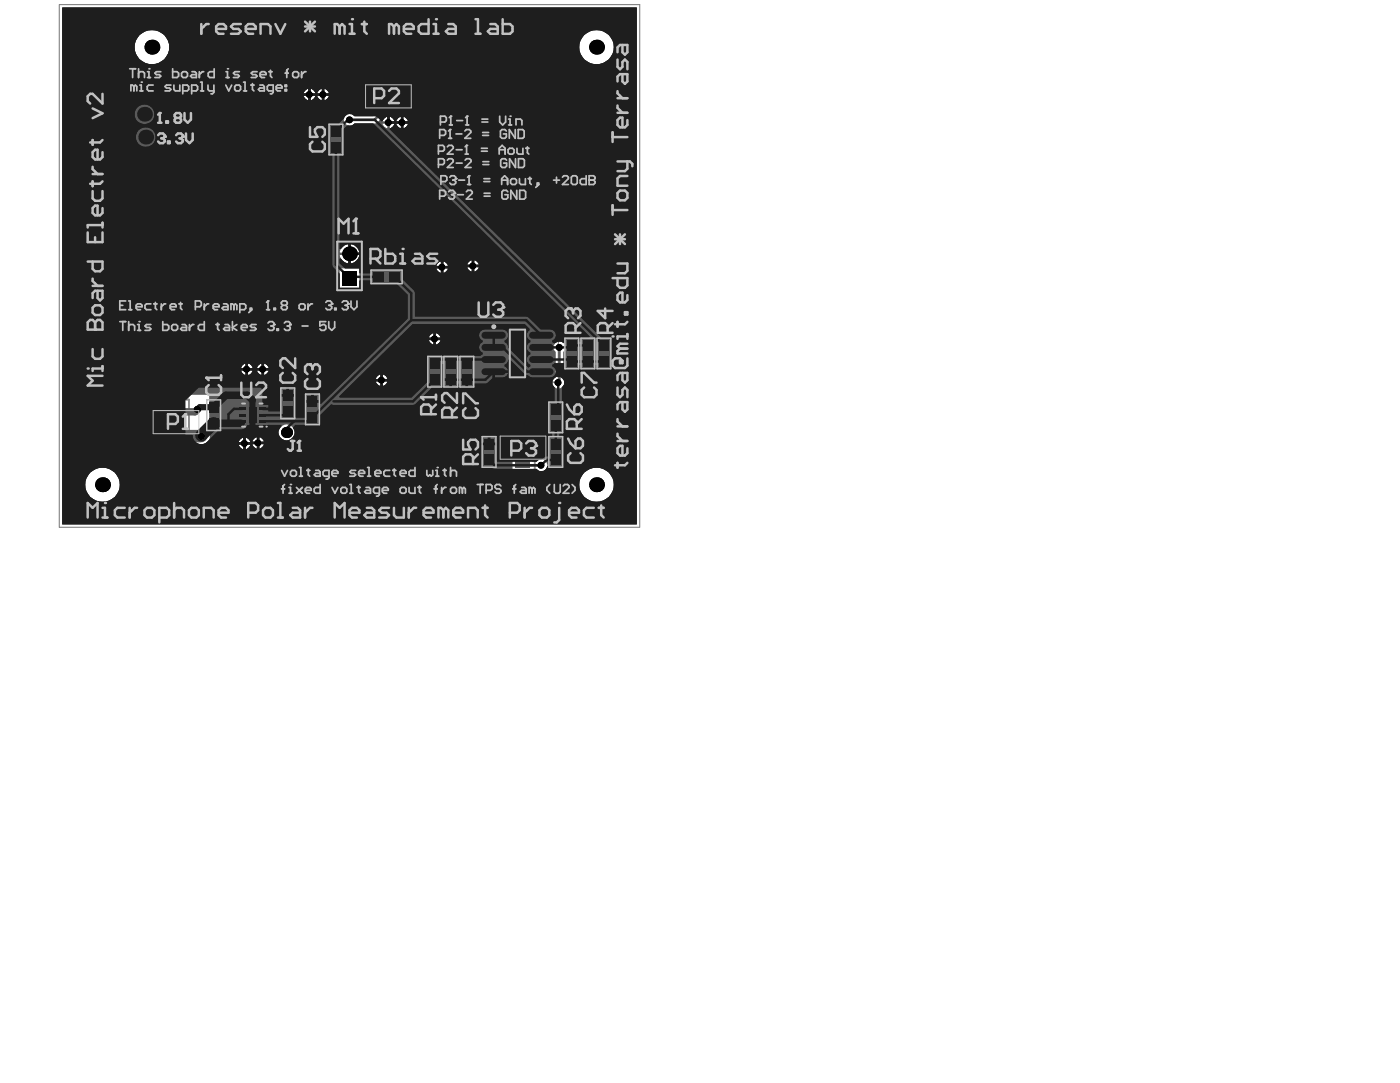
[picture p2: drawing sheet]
<svg xmlns="http://www.w3.org/2000/svg" width="558mm" height="432mm" viewBox="0 0 558 432" stroke-linecap="round" stroke-linejoin="round" font-family="sans-serif">
<g fill="none" stroke="#5a5a5a" stroke-width=".4">
<path d="M190.2 129.5h32.5v22.9h-32.5zM206.4 139v3.9M204.4 140.9h4M94.5 160.5h12.4v10h-12.4zM96.6 161.5h8.1v8h-8.1zM98.7 165.5h3.9M100.7 163.6v3.8"/>
<circle cx="101.7" cy="166.4" r="1.56"/>
</g>
<path d="M23.6 1.8h231.6v208.4h-231.6z" fill="none" stroke="#787878" stroke-width=".4"/>
<path d="M144.3 33.3h19.7v9.7h-19.7zM65.5 159.3h9.9v19.4h-9.9zM203.5 169h9.8v19.4h-9.8z" fill="none" stroke="#8c8c8c" stroke-width=".79"/>
<path d="M207.4 161.8l-1-1h-2l-.9 1v.9M213.3 164.7h-2.9l-1-1v-1.9l1-1h2.9v5.8" fill="none" stroke="#8c8c8c" stroke-width=".99"/>
<circle cx="203.5" cy="162.7" r=".49" fill="#8c8c8c"/>
<path d="M66.9 156h2M67.9 150.2v5.8M74.8 154.1h-3l-1-1v-1.9l1-1h3v5.8M203.5 162.7l.9 1M204.4 163.7h1M204.4 163.7l-.9 1v.9l.9 1h2l1-1" fill="none" stroke="#8c8c8c" stroke-width=".99"/>
<circle cx="67.9" cy="150.2" r=".49" fill="#8c8c8c"/>
<path d="M157.5 25.2l-.9-1h-2l-1 1v1l3.9 3.8h-3.9M163.5 28.1h-3l-1-1v-1.9l1-1h3v5.8M67.9 150.2l1 1" fill="none" stroke="#8c8c8c" stroke-width=".99"/>
<path d="M24.8 3h229.2v206.1h-229.2zM231 18.9a6.9 6.9 0 0 0 13.8 0 6.9 6.9 0 0 0-13.8 0zM53.7 18.9a6.9 6.9 0 0 0 13.7 0 6.9 6.9 0 0 0-13.7 0zM129.4 35.5v1.7h1.7a2.07 2.07 0 0 0-1.7-1.7zM127.2 36.1l-.7 1.1h1.9v-1.7zM123.9 35.5v1.7h1.8a2.07 2.07 0 0 0-1.8-1.7zM121.8 36.1l-.7 1.1h1.9v-1.7zM149.8 34.4v3.3h3.3a3.7 3.7 0 0 0-3.3-3.3zM146.5 35.5l-.7 .7-.4 1.5h3.4v-3.3l-1.5 .4zM129.4 38.2v1.7a2.07 2.07 0 0 0 1.7-1.7zM126.5 38.2a2.34 2.34 0 0 0 1.9 1.7v-1.7zM123.9 38.2v1.7a2.07 2.07 0 0 0 1.8-1.7zM121.1 38.2a2.34 2.34 0 0 0 1.9 1.7v-1.7zM149.8 38.7v3.3a3.7 3.7 0 0 0 3.3-3.3zM145.4 38.7a3.7 3.7 0 0 0 3.4 3.3v-3.3zM137.8 46.1a2.36 2.36 0 0 0 .2 3.5 2.36 2.36 0 0 0 3.4-.4l8.6-.1 7.3-7h5.8v-7.8h-7.9v5.6l-6.4 6.4h-7.4a2.29 2.29 0 0 0-3.6-.2zM160.9 46.6v1.8h1.8a2.07 2.07 0 0 0-1.8-1.8zM158.7 47.2l-.7 1.2h1.9v-1.8zM155.5 46.6v1.8h1.8a2.07 2.07 0 0 0-1.8-1.8zM153.3 47.2l-.7 1.2h1.9v-1.8zM160.9 49.3v1.8a2.07 2.07 0 0 0 1.8-1.8zM158 49.3a2.34 2.34 0 0 0 1.9 1.8v-1.8zM155.5 49.3v1.8a2.07 2.07 0 0 0 1.8-1.8zM152.6 49.3a2.34 2.34 0 0 0 1.9 1.8v-1.8zM139.9 97.4v3.3h3.4a3.7 3.7 0 0 0-3.4-3.3zM136.7 98.5l-.7 .7-.4 1.5h3.3v-3.3l-1.5 .4zM139.9 101.7v3.3a3.7 3.7 0 0 0 3.4-3.3zM135.6 101.7a3.7 3.7 0 0 0 3.3 3.3v-3.3zM189.2 103.8v1.7h1.7a2.07 2.07 0 0 0-1.7-1.7zM187 104.4l-.6 1.1h1.8v-1.7zM176.9 104.3v1.7h1.7a2.07 2.07 0 0 0-1.7-1.7zM174.7 104.9l-.6 1.1h1.8v-1.7zM189.2 106.5v1.8a2.07 2.07 0 0 0 1.7-1.8zM186.4 106.5a2.07 2.07 0 0 0 1.8 1.8v-1.8zM176.9 107v1.7a2.07 2.07 0 0 0 1.7-1.7zM174.1 107a2.07 2.07 0 0 0 1.8 1.7v-1.7zM135.5 107v7.8h7.9v-7.8zM173.9 132.9v1.7h1.8a2.07 2.07 0 0 0-1.8-1.7zM171.7 133.5l-.6 1.1h1.8v-1.7zM173.9 135.6v1.7a2.07 2.07 0 0 0 1.8-1.7zM171.1 135.6a2.07 2.07 0 0 0 1.8 1.7v-1.7zM105.3 145v1.7h1.9a2.34 2.34 0 0 0-1.9-1.7zM103.2 145.6l-.6 1.1h1.7v-1.7zM98.9 145v1.7h1.9a2.05 2.05 0 0 0-1.9-1.7zM96.8 145.6l-.6 1.1h1.7v-1.7zM105.3 147.7v1.8a2.34 2.34 0 0 0 1.9-1.8zM102.6 147.7a2.07 2.07 0 0 0 1.7 1.8v-1.8zM98.9 147.7v1.8a2.05 2.05 0 0 0 1.9-1.8zM96.2 147.7a2.07 2.07 0 0 0 1.7 1.8v-1.8zM152.7 149.4v1.7h1.8a2.07 2.07 0 0 0-1.8-1.7zM150.6 149.9l-.6 1.2h1.7v-1.7zM152.7 152.1v1.7a2.07 2.07 0 0 0 1.8-1.7zM150 152.1a2.07 2.07 0 0 0 1.7 1.7v-1.7zM221.5 136.9a2.34 2.34 0 0 0 .2 3.4v10.1a2.37 2.37 0 0 0-1.2 3.3 2.37 2.37 0 0 0 3.3 .9 2.37 2.37 0 0 0 .8-3.3v-11a2.36 2.36 0 0 0 .4-3.4 2.36 2.36 0 0 0-3.5 0zM208.9 170.1v3.3h3.3a3.7 3.7 0 0 0-3.3-3.3zM205.6 171.2l-.7 .7-.4 1.5h3.4v-3.3l-1.5 .4zM111.1 172.4a3.2 3.2 0 0 0 6.4 0 3.2 3.2 0 0 0-6.4 0zM103.5 174.4v1.7h1.7a2.07 2.07 0 0 0-1.7-1.7zM101.3 174.9l-.6 1.2h1.8v-1.7zM98 174.6v1.7h1.8a2.07 2.07 0 0 0-1.8-1.7zM95.9 175.1l-.6 1.2h1.8v-1.7zM208.9 174.4v3.3a3.7 3.7 0 0 0 3.3-3.3zM204.5 174.4a3.7 3.7 0 0 0 3.4 3.3v-3.3zM65.5 157.4v12.8h1v7.6h7.9v-.5h5.9a3.4 3.4 0 0 0 3.4-2.8 3.4 3.4 0 0 0-2.3-3.8l.1-.5h2v-12.8zM103.5 177.1v1.8a2.33 2.33 0 0 0 1.7-1.8zM100.7 177.1a2.33 2.33 0 0 0 1.8 1.8v-1.8zM98 177.3v1.7a2.07 2.07 0 0 0 1.8-1.7zM95.3 177.3a2.07 2.07 0 0 0 1.8 1.7v-1.7zM204.4 179.7v7.8h7.9v-.5h1.8a2.37 2.37 0 0 0 3.5 .3 2.37 2.37 0 0 0 0-3.5 2.37 2.37 0 0 0-3.5 .3h-1.8v-4.4zM231 193.3a6.9 6.9 0 0 0 13.8 0 6.9 6.9 0 0 0-13.8 0zM34 193.3a6.9 6.9 0 0 0 13.7 0 6.9 6.9 0 0 0-13.7 0z" fill="#5a5a5a"/>
<path d="M159.1 38.2l-9.7 9.6h-9.9M223.2 138.5v13.6l-.5 .5M208.4 173.9h2M208.4 183.6l2 1.9h5.5" fill="none" stroke="#5a5a5a" stroke-width=".99"/>
<path d="M78.8 163.2l-1 1h-7.4" fill="none" stroke="#5a5a5a" stroke-width="3"/>
<path d="M70.4 173.9h9.9" fill="none" stroke="#5a5a5a" stroke-width="4.9"/>
<g fill="#000">
<circle cx="60.6" cy="18.8" r="2.96"/>
<circle cx="237.9" cy="18.8" r="2.96"/>
<circle cx="123.4" cy="37.7" r="1.37"/>
<circle cx="128.8" cy="37.7" r="1.37"/>
<circle cx="139.4" cy="47.8" r="1.37"/>
<circle cx="154.9" cy="48.8" r="1.37"/>
<circle cx="160.3" cy="48.8" r="1.37"/>
<circle cx="139.4" cy="101.2" r="2.91"/>
<circle cx="176.3" cy="106.5" r="1.37"/>
<circle cx="188.6" cy="106" r="1.37"/>
<circle cx="173.3" cy="135.1" r="1.37"/>
<circle cx="223.1" cy="138.5" r="1.37"/>
<circle cx="98.3" cy="147.2" r="1.37"/>
<circle cx="104.7" cy="147.2" r="1.37"/>
<circle cx="152.1" cy="151.6" r="1.37"/>
<circle cx="222.6" cy="152.6" r="1.37"/>
<circle cx="78.7" cy="163.2" r="1.37"/>
<circle cx="80.2" cy="173.9" r="1.37"/>
<circle cx="97.5" cy="176.8" r="1.37"/>
<circle cx="102.9" cy="176.6" r="1.37"/>
<circle cx="114.3" cy="172.4" r="2.22"/>
<circle cx="40.9" cy="193.3" r="2.96"/>
<circle cx="215.8" cy="185.5" r="1.37"/>
<circle cx="237.9" cy="193.3" r="2.96"/>
</g>
<path d="M136.5 108h5.9v5.8h-5.9z" fill-rule="evenodd" fill="#000"/>
<g fill="#5a5a5a">
<path d="M205.4 180.7h5.9v5.8h-5.9z" fill-rule="evenodd"/>
<path d="M156.2 35.3h5.9v5.8h-5.9z" fill-rule="evenodd"/>
<path d="M67.5 171h5.9v5.8h-5.9z" fill-rule="evenodd"/>
</g>
<g fill="#5a5a5a">
<circle cx="149.3" cy="38.2" r="2.91"/>
<circle cx="208.4" cy="173.9" r="2.91"/>
<circle cx="70.4" cy="164.2" r="2.91"/>
</g>
<g fill="#1e1e1e">
<path d="M135.3 158.1l29.3-28.9h44.7l1.9 1.9-.1 .6a2.28 2.28 0 0 0-1 2.2 2.28 2.28 0 0 0 1.4 1.9v.6a2.28 2.28 0 0 0-1.4 2.1 2.28 2.28 0 0 0 1.4 2.1v.6a2.28 2.28 0 0 0-1.4 2.2 2.28 2.28 0 0 0 1.4 2.1v.6l-.7 .4-8-7.9a2.39 2.39 0 0 0-1.5-2.2v-.6a2.31 2.31 0 0 0 1.4-2.6 2.31 2.31 0 0 0-2.3-1.9h-7a2.31 2.31 0 0 0-2.3 1.9 2.31 2.31 0 0 0 1.4 2.6v.6a2.28 2.28 0 0 0-1.5 2.1 2.28 2.28 0 0 0 1.5 2.1v.6l-.9 .7h-21.1v10.4l-6.4 6.2h-28.6zM173.9 132.9v1.7h1.8a2.07 2.07 0 0 0-1.8-1.7zM171.7 133.5l-.6 1.1h1.8v-1.7zM173.9 135.6v1.7a2.07 2.07 0 0 0 1.8-1.7zM171.1 135.6a2.07 2.07 0 0 0 1.8 1.7v-1.7zM152.7 149.4v1.7h1.8a2.07 2.07 0 0 0-1.8-1.7zM150.6 149.9l-.6 1.2h1.7v-1.7zM152.7 152.1v1.7a2.07 2.07 0 0 0 1.8-1.7zM150 152.1a2.07 2.07 0 0 0 1.7 1.7v-1.7z"/>
<path d="M135.3 158.1l29.3-28.9h44.7l1.9 1.9-.1 .6a2.28 2.28 0 0 0-1 2.2 2.28 2.28 0 0 0 1.4 1.9v.6a2.28 2.28 0 0 0-1.4 2.1 2.28 2.28 0 0 0 1.4 2.1v.6a2.28 2.28 0 0 0-1.4 2.2 2.28 2.28 0 0 0 1.4 2.1v.6l-.7 .4-8-7.9a2.39 2.39 0 0 0-1.5-2.2v-.6a2.31 2.31 0 0 0 1.4-2.6 2.31 2.31 0 0 0-2.3-1.9h-7a2.31 2.31 0 0 0-2.3 1.9 2.31 2.31 0 0 0 1.4 2.6v.6a2.28 2.28 0 0 0-1.5 2.1 2.28 2.28 0 0 0 1.5 2.1v.6l-.9 .7h-21.1v10.4l-6.4 6.2h-28.6zM173.9 132.9v1.7h1.8a2.07 2.07 0 0 0-1.8-1.7zM171.7 133.5l-.6 1.1h1.8v-1.7zM173.9 135.6v1.7a2.07 2.07 0 0 0 1.8-1.7zM171.1 135.6a2.07 2.07 0 0 0 1.8 1.7v-1.7zM152.7 149.4v1.7h1.8a2.07 2.07 0 0 0-1.8-1.7zM150.6 149.9l-.6 1.2h1.7v-1.7zM152.7 152.1v1.7a2.07 2.07 0 0 0 1.8-1.7zM150 152.1a2.07 2.07 0 0 0 1.7 1.7v-1.7z"/>
<path d="M137 51.6l1.6-1.6a2.32 2.32 0 0 0 2.8-.8h7.5l86.3 84.9-.2 .5h-3.5v1.6h-.5v-1.6h-5.9v1.9l-.5 .2a2.46 2.46 0 0 0-3 .1l-.5 .1-.8-.5v-.6a2.31 2.31 0 0 0 1.4-2.6 2.31 2.31 0 0 0-2.3-1.9h-3.7l-4.8-4.6-1-.5h-44.4l-.1-9.9-4.8-4.9v-3.9h-12.8v1.4h-4.4v-1.9h-5.8l-2.1-2v-1.9h.5a3.5 3.5 0 0 0 2.9 1.9v-7.6a3.5 3.5 0 0 0-2.9 1.8h-.5v-37.3h1.5zM139.9 97.4v3.3h3.4a3.7 3.7 0 0 0-3.4-3.3zM139.9 101.7v3.3a3.7 3.7 0 0 0 3.4-3.3zM189.2 103.8v1.7h1.7a2.07 2.07 0 0 0-1.7-1.7zM187 104.4l-.6 1.1h1.8v-1.7zM176.9 104.3v1.7h1.7a2.07 2.07 0 0 0-1.7-1.7zM174.7 104.9l-.6 1.1h1.8v-1.7zM189.2 106.5v1.8a2.07 2.07 0 0 0 1.7-1.8zM186.4 106.5a2.07 2.07 0 0 0 1.8 1.8v-1.8zM176.9 107v1.7a2.07 2.07 0 0 0 1.7-1.7zM174.1 107a2.07 2.07 0 0 0 1.8 1.7v-1.7z"/>
<path d="M137 51.6l1.6-1.6a2.32 2.32 0 0 0 2.8-.8h7.5l86.3 84.9-.2 .5h-3.5v1.6h-.5v-1.6h-5.9v1.9l-.5 .2a2.46 2.46 0 0 0-3 .1l-.5 .1-.8-.5v-.6a2.31 2.31 0 0 0 1.4-2.6 2.31 2.31 0 0 0-2.3-1.9h-3.7l-4.8-4.6-1-.5h-44.4l-.1-9.9-4.8-4.9v-3.9h-12.8v1.4h-4.4v-1.9h-5.8l-2.1-2v-1.9h.5a3.5 3.5 0 0 0 2.9 1.9v-7.6a3.5 3.5 0 0 0-2.9 1.8h-.5v-37.3h1.5zM139.9 97.4v3.3h3.4a3.7 3.7 0 0 0-3.4-3.3zM139.9 101.7v3.3a3.7 3.7 0 0 0 3.4-3.3zM189.2 103.8v1.7h1.7a2.07 2.07 0 0 0-1.7-1.7zM187 104.4l-.6 1.1h1.8v-1.7zM176.9 104.3v1.7h1.7a2.07 2.07 0 0 0-1.7-1.7zM174.7 104.9l-.6 1.1h1.8v-1.7zM189.2 106.5v1.8a2.07 2.07 0 0 0 1.7-1.8zM186.4 106.5a2.07 2.07 0 0 0 1.8 1.8v-1.8zM176.9 107v1.7a2.07 2.07 0 0 0 1.7-1.7zM174.1 107a2.07 2.07 0 0 0 1.8 1.7v-1.7z"/>
<path d="M24.8 3h229.2v206.1h-229.2zM231 18.9a6.9 6.9 0 0 0 13.8 0 6.9 6.9 0 0 0-13.8 0zM53.7 18.9a6.9 6.9 0 0 0 13.7 0 6.9 6.9 0 0 0-13.7 0zM129.4 35.5v1.7h1.7a2.07 2.07 0 0 0-1.7-1.7zM127.2 36.1l-.7 1.1h1.9v-1.7zM123.9 35.5v1.7h1.8a2.07 2.07 0 0 0-1.8-1.7zM121.8 36.1l-.7 1.1h1.9v-1.7zM129.4 38.2v1.7a2.07 2.07 0 0 0 1.7-1.7zM126.5 38.2a2.34 2.34 0 0 0 1.9 1.7v-1.7zM123.9 38.2v1.7a2.07 2.07 0 0 0 1.8-1.7zM121.1 38.2a2.34 2.34 0 0 0 1.9 1.7v-1.7zM160.9 46.6v1.8h1.8a2.07 2.07 0 0 0-1.8-1.8zM158.7 47.2l-.7 1.2h1.9v-1.8zM155.5 46.6v1.8h1.8a2.07 2.07 0 0 0-1.8-1.8zM53.7 45.6a4 4 0 0 0 7.9 0 4 4 0 0 0-7.9 0zM160.9 49.3v1.8a2.07 2.07 0 0 0 1.8-1.8zM158 49.3a2.34 2.34 0 0 0 1.9 1.8v-1.8zM54.2 54.7a3.9 3.9 0 0 0 7.9 0 3.9 3.9 0 0 0-7.9 0zM105.3 145v1.7h1.9a2.34 2.34 0 0 0-1.9-1.7zM103.2 145.6l-.6 1.1h1.7v-1.7zM98.9 145v1.7h1.9a2.05 2.05 0 0 0-1.9-1.7zM96.8 145.6l-.6 1.1h1.7v-1.7zM131 49.3v12.6h1.5v43.6l.4 1.1 2.6 2.5v5.7h7.9v-3h4.4v1.5h10.5l4.3 4.2v9.6l-34.6 34-.4-.2v-.4h-5.9v6h-3.7l-.3-.4v-8h-5.9v5.9h-4.7v-.5h-2.4v-1h2.4v-1h-2.4v-6.2l-.8-.8h-24.7l-4.8 4.7-.5 .1v14.1h2.8a3.6 3.6 0 0 0 2.1 3.3 3.6 3.6 0 0 0 4-.7l4.2-4.2h1.2v-.5h8.1a2.28 2.28 0 0 0 2.3-1.8h1.6v-3.5l.5-.5h.5v4l10.9-.1 .2 .5a3.2 3.2 0 0 0-.5 4.5 3.2 3.2 0 0 0 4.5 .6 3.2 3.2 0 0 0 .6-4.5l.9-1.1 9.8 .1v-3.9l4.5-4.4 .9 .3 32.3-.1 7.1-6.9h4v-9.2l.5-.2v5.8h2.9v.5h.5v3.1h2.5v-1.6h.5v1.6h2.4v-3.1h1v3.1h2.5v-1.6l5-.1 2.3-2v-2.6h.5v-.5h5.7l-.6-1.2-.8-.4v-.6l.8-.5 .7-1.5 .5-.2 6.5 6.3 .9 .1 .8 .6 .9 .2h7a2.31 2.31 0 0 0 2.3-1.8 2.31 2.31 0 0 0-1.4-2.6v-.6l.9-.7h3.9v2.4h5.9v-1.5h.5v1.5h6v-1.5h.4v1.5h6v-12.6h-4l-84.4-83 .1-.5a2.12 2.12 0 0 0 1.7-1.8h-2.3v-.5h-.5v-2.2a2.2 2.2 0 0 0-1.8 1.6l-.5 .2-1.6-1.7-1.1-.4h-8.1a2.41 2.41 0 0 0-4.2 .8l-2.2 2.2zM105.3 147.7v1.8a2.34 2.34 0 0 0 1.9-1.8zM102.6 147.7a2.07 2.07 0 0 0 1.7 1.8v-1.8zM98.9 147.7v1.8a2.05 2.05 0 0 0 1.9-1.8zM96.2 147.7a2.07 2.07 0 0 0 1.7 1.8v-1.8zM197.5 148.7v1.8h2.9a2.23 2.23 0 0 0 2.3-1.8zM176.9 151.9v2.6h2.4v-2.6zM115.3 154.5v2.6h2.4v-2.6zM111.8 154.5v2.6h2.5v-2.6zM125.1 156.9v2.6h2.5v-2.6zM121.7 156.9v2.6h2.4v-2.6zM103.5 174.4v1.7h1.7a2.07 2.07 0 0 0-1.7-1.7zM101.3 174.9l-.6 1.2h1.8v-1.7zM98 174.6v1.7h1.8a2.07 2.07 0 0 0-1.8-1.7zM95.9 175.1l-.6 1.2h1.8v-1.7zM195.6 173.9v2.6h2.4v-2.6zM192.1 173.9v2.6h2.5v-2.6zM103.5 177.1v1.8a2.33 2.33 0 0 0 1.7-1.8zM100.7 177.1a2.33 2.33 0 0 0 1.8 1.8v-1.8zM98 177.3v1.7a2.07 2.07 0 0 0 1.8-1.7zM95.3 177.3a2.07 2.07 0 0 0 1.8 1.7v-1.7zM192.1 177.5v9h4l1.2 .5h16.8a2.34 2.34 0 0 0 2.5 .8 2.34 2.34 0 0 0 1.6-2l.5 .1v.6h5.9v-12.6h-1.4v-1.1h1.4v-12.7h-.4v-5.7a2.35 2.35 0 0 0 .2-3.4 2.35 2.35 0 0 0-3.4 0 2.35 2.35 0 0 0 .2 3.4v5.7h-2.5v12.7h1.5v1.1h-1.5v8a2.32 2.32 0 0 0-2.5 1.3 1.89 1.89 0 0 0-2.1 .9h-15.8l-.3-.4v-6.2zM231 193.3a6.9 6.9 0 0 0 13.8 0 6.9 6.9 0 0 0-13.8 0zM34 193.3a6.9 6.9 0 0 0 13.7 0 6.9 6.9 0 0 0-13.7 0z"/>
<path d="M24.8 3h229.2v206.1h-229.2zM231 18.9a6.9 6.9 0 0 0 13.8 0 6.9 6.9 0 0 0-13.8 0zM53.7 18.9a6.9 6.9 0 0 0 13.7 0 6.9 6.9 0 0 0-13.7 0zM129.4 35.5v1.7h1.7a2.07 2.07 0 0 0-1.7-1.7zM127.2 36.1l-.7 1.1h1.9v-1.7zM123.9 35.5v1.7h1.8a2.07 2.07 0 0 0-1.8-1.7zM121.8 36.1l-.7 1.1h1.9v-1.7zM129.4 38.2v1.7a2.07 2.07 0 0 0 1.7-1.7zM126.5 38.2a2.34 2.34 0 0 0 1.9 1.7v-1.7zM123.9 38.2v1.7a2.07 2.07 0 0 0 1.8-1.7zM121.1 38.2a2.34 2.34 0 0 0 1.9 1.7v-1.7zM160.9 46.6v1.8h1.8a2.07 2.07 0 0 0-1.8-1.8zM158.7 47.2l-.7 1.2h1.9v-1.8zM155.5 46.6v1.8h1.8a2.07 2.07 0 0 0-1.8-1.8zM53.7 45.6a4 4 0 0 0 7.9 0 4 4 0 0 0-7.9 0zM160.9 49.3v1.8a2.07 2.07 0 0 0 1.8-1.8zM158 49.3a2.34 2.34 0 0 0 1.9 1.8v-1.8zM54.2 54.7a3.9 3.9 0 0 0 7.9 0 3.9 3.9 0 0 0-7.9 0zM105.3 145v1.7h1.9a2.34 2.34 0 0 0-1.9-1.7zM103.2 145.6l-.6 1.1h1.7v-1.7zM98.9 145v1.7h1.9a2.05 2.05 0 0 0-1.9-1.7zM96.8 145.6l-.6 1.1h1.7v-1.7zM131 49.3v12.6h1.5v43.6l.4 1.1 2.6 2.5v5.7h7.9v-3h4.4v1.5h10.5l4.3 4.2v9.6l-34.6 34-.4-.2v-.4h-5.9v6h-3.7l-.3-.4v-8h-5.9v5.9h-4.7v-.5h-2.4v-1h2.4v-1h-2.4v-6.2l-.8-.8h-24.7l-4.8 4.7-.5 .1v14.1h2.8a3.6 3.6 0 0 0 2.1 3.3 3.6 3.6 0 0 0 4-.7l4.2-4.2h1.2v-.5h8.1a2.28 2.28 0 0 0 2.3-1.8h1.6v-3.5l.5-.5h.5v4l10.9-.1 .2 .5a3.2 3.2 0 0 0-.5 4.5 3.2 3.2 0 0 0 4.5 .6 3.2 3.2 0 0 0 .6-4.5l.9-1.1 9.8 .1v-3.9l4.5-4.4 .9 .3 32.3-.1 7.1-6.9h4v-9.2l.5-.2v5.8h2.9v.5h.5v3.1h2.5v-1.6h.5v1.6h2.4v-3.1h1v3.1h2.5v-1.6l5-.1 2.3-2v-2.6h.5v-.5h5.7l-.6-1.2-.8-.4v-.6l.8-.5 .7-1.5 .5-.2 6.5 6.3 .9 .1 .8 .6 .9 .2h7a2.31 2.31 0 0 0 2.3-1.8 2.31 2.31 0 0 0-1.4-2.6v-.6l.9-.7h3.9v2.4h5.9v-1.5h.5v1.5h6v-1.5h.4v1.5h6v-12.6h-4l-84.4-83 .1-.5a2.12 2.12 0 0 0 1.7-1.8h-2.3v-.5h-.5v-2.2a2.2 2.2 0 0 0-1.8 1.6l-.5 .2-1.6-1.7-1.1-.4h-8.1a2.41 2.41 0 0 0-4.2 .8l-2.2 2.2zM105.3 147.7v1.8a2.34 2.34 0 0 0 1.9-1.8zM102.6 147.7a2.07 2.07 0 0 0 1.7 1.8v-1.8zM98.9 147.7v1.8a2.05 2.05 0 0 0 1.9-1.8zM96.2 147.7a2.07 2.07 0 0 0 1.7 1.8v-1.8zM197.5 148.7v1.8h2.9a2.23 2.23 0 0 0 2.3-1.8zM176.9 151.9v2.6h2.4v-2.6zM115.3 154.5v2.6h2.4v-2.6zM111.8 154.5v2.6h2.5v-2.6zM125.1 156.9v2.6h2.5v-2.6zM121.7 156.9v2.6h2.4v-2.6zM103.5 174.4v1.7h1.7a2.07 2.07 0 0 0-1.7-1.7zM101.3 174.9l-.6 1.2h1.8v-1.7zM98 174.6v1.7h1.8a2.07 2.07 0 0 0-1.8-1.7zM95.9 175.1l-.6 1.2h1.8v-1.7zM195.6 173.9v2.6h2.4v-2.6zM192.1 173.9v2.6h2.5v-2.6zM103.5 177.1v1.8a2.33 2.33 0 0 0 1.7-1.8zM100.7 177.1a2.33 2.33 0 0 0 1.8 1.8v-1.8zM98 177.3v1.7a2.07 2.07 0 0 0 1.8-1.7zM95.3 177.3a2.07 2.07 0 0 0 1.8 1.7v-1.7zM192.1 177.5v9h4l1.2 .5h16.8a2.34 2.34 0 0 0 2.5 .8 2.34 2.34 0 0 0 1.6-2l.5 .1v.6h5.9v-12.6h-1.4v-1.1h1.4v-12.7h-.4v-5.7a2.35 2.35 0 0 0 .2-3.4 2.35 2.35 0 0 0-3.4 0 2.35 2.35 0 0 0 .2 3.4v5.7h-2.5v12.7h1.5v1.1h-1.5v8a2.32 2.32 0 0 0-2.5 1.3 1.89 1.89 0 0 0-2.1 .9h-15.8l-.3-.4v-6.2zM231 193.3a6.9 6.9 0 0 0 13.8 0 6.9 6.9 0 0 0-13.8 0zM34 193.3a6.9 6.9 0 0 0 13.7 0 6.9 6.9 0 0 0-13.7 0z"/>
</g>
<g fill="none" stroke="#1e1e1e" stroke-width=".99">
<path d="M134 58.8v46.7l5.4 5.4 .5-.5h11M138.7 47.8l-4.7 4.6M139.5 47.8h10l91.4 89.9M157.4 110.4l6.6 6.5v10.7M164 127.6l-40.9 40.4h-18.4M164 127.6h45.9l6 6.1M197 133.7v4.8h3.5l9.9 9.7h5.5M234.5 137.7h-6.4l-.8 .8h-11.4M173.4 151.4l-8.7 8.6h-31.7M197 148.2l-3.4 3.2h-13.8M197 143.4h-21.9l-1.7 1.6M215.9 143.4h11.4l.8 .7h12.8"/>
<path d="M222.7 152.6v9.7l-1 .9M80.3 173.6v.3M96.6 163h-3.3l-2.2 2.2v3.5M114.8 164l-1.5 1.5h-8.6M117.2 168l-2.9 2.9v1.5M221.7 169.7v7.3M195.1 183.4l2.2 2.1h18.6l2.1-2.1h3.7"/>
</g>
<path d="M100.7 159.4l-2-1.8h-8.6l-4.9 4.7M85.2 168.7h11.1" fill="none" stroke="#1e1e1e" stroke-width="3"/>
<path d="M100.7 159.4v11.6M85.2 162.3h-5.5l-.9 .9" fill="none" stroke="#1e1e1e" stroke-width="2.5"/>
<path d="M85.2 168.7l-4.9 4.9" fill="none" stroke="#1e1e1e" stroke-width="4.9"/>
<g fill="#000">
<circle cx="60.6" cy="18.8" r="2.96"/>
<circle cx="237.9" cy="18.8" r="2.96"/>
<circle cx="123.4" cy="37.7" r="1.37"/>
<circle cx="128.8" cy="37.7" r="1.37"/>
<circle cx="139.4" cy="47.8" r="1.37"/>
<circle cx="154.9" cy="48.8" r="1.37"/>
<circle cx="160.3" cy="48.8" r="1.37"/>
<circle cx="139.4" cy="101.2" r="2.91"/>
<circle cx="176.3" cy="106.5" r="1.37"/>
<circle cx="188.6" cy="106" r="1.37"/>
<circle cx="173.3" cy="135.1" r="1.37"/>
<circle cx="223.1" cy="138.5" r="1.37"/>
<circle cx="98.3" cy="147.2" r="1.37"/>
<circle cx="104.7" cy="147.2" r="1.37"/>
<circle cx="152.1" cy="151.6" r="1.37"/>
<circle cx="222.6" cy="152.6" r="1.37"/>
<circle cx="78.7" cy="163.2" r="1.37"/>
<circle cx="80.2" cy="173.9" r="1.37"/>
<circle cx="97.5" cy="176.8" r="1.37"/>
<circle cx="102.9" cy="176.6" r="1.37"/>
<circle cx="114.3" cy="172.4" r="2.22"/>
<circle cx="40.9" cy="193.3" r="2.96"/>
<circle cx="215.8" cy="185.5" r="1.37"/>
<circle cx="237.9" cy="193.3" r="2.96"/>
</g>
<path d="M136.5 108h5.9v5.8h-5.9z" fill-rule="evenodd" fill="#000"/>
<g fill="#1e1e1e">
<path d="M83.3 166.7h3.9v4.2h-3.9z" fill-rule="evenodd"/>
<path d="M122.7 157.9h3.9v4.2h-3.9z" fill-rule="evenodd"/>
<path d="M177.8 149.3h4v4.1h-4z" fill-rule="evenodd"/>
<path d="M177.8 143h4v4.1h-4z" fill-rule="evenodd"/>
<path d="M184.2 149.3h4v4.1h-4z" fill-rule="evenodd"/>
<path d="M184.2 143h4v4.1h-4z" fill-rule="evenodd"/>
<path d="M193.1 181.2h4v4.2h-4z" fill-rule="evenodd"/>
<path d="M193.1 174.9h4v4.2h-4z" fill-rule="evenodd"/>
<path d="M232.5 142h4v4.2h-4z" fill-rule="evenodd"/>
<path d="M232.5 135.7h4v4.2h-4z" fill-rule="evenodd"/>
<path d="M238.9 142h4v4.2h-4z" fill-rule="evenodd"/>
<path d="M238.9 135.7h4v4.2h-4z" fill-rule="evenodd"/>
<path d="M83.3 160.2h3.9v4.2h-3.9z" fill-rule="evenodd"/>
<path d="M99.2 162.4h3.1v6.2h-3.1z" fill-rule="evenodd"/>
<path d="M112.8 155.5h4v4.1h-4z" fill-rule="evenodd"/>
<path d="M112.8 162h4v4.1h-4z" fill-rule="evenodd"/>
<path d="M122.7 164.4h3.9v4.2h-3.9z" fill-rule="evenodd"/>
<path d="M95.2 167.4h2.7v1.2h-2.7z" fill-rule="evenodd"/>
<path d="M95.3 165h2.6v1.1h-2.6z" fill-rule="evenodd"/>
<path d="M95.2 162.4h2.7v1.2h-2.7z" fill-rule="evenodd"/>
<path d="M103.4 167.4h2.7v1.2h-2.7z" fill-rule="evenodd"/>
<path d="M103.5 165h2.6v1.1h-2.6z" fill-rule="evenodd"/>
<path d="M103.4 162.4h2.7v1.2h-2.7z" fill-rule="evenodd"/>
<path d="M132 56.8h4v4.2h-4z" fill-rule="evenodd"/>
<path d="M132 50.3h4v4.2h-4z" fill-rule="evenodd"/>
<path d="M171.4 149.3h4v4.1h-4z" fill-rule="evenodd"/>
<path d="M171.4 143h4v4.1h-4z" fill-rule="evenodd"/>
<path d="M219.7 181.2h4v4.2h-4z" fill-rule="evenodd"/>
<path d="M219.7 174.9h4v4.2h-4z" fill-rule="evenodd"/>
</g>
<path d="M212.4 138.5h7M212.4 143.4h7" fill="none" stroke="#1e1e1e" stroke-width="2.8"/>
<circle cx="57.6" cy="45.6" r="2.96" fill="#1e1e1e"/>
<g fill="#1e1e1e">
<path d="M155.3 108.5h4.3v3.7h-4.3z" fill-rule="evenodd"/>
<path d="M148.8 108.6h4.3v3.7h-4.3z" fill-rule="evenodd"/>
<path d="M219.7 167.6h4v4.2h-4z" fill-rule="evenodd"/>
<path d="M219.7 161.1h4v4.3h-4z" fill-rule="evenodd"/>
</g>
<path d="M212.4 133.7h7M212.4 148.2h7" fill="none" stroke="#1e1e1e" stroke-width="2.8"/>
<circle cx="58.1" cy="54.7" r="2.96" fill="#1e1e1e"/>
<path d="M193.4 143.4h7" fill="none" stroke="#1e1e1e" stroke-width="2.8"/>
<path d="M226.1 142.1h4v4.2h-4z" fill-rule="evenodd" fill="#1e1e1e"/>
<path d="M193.4 138.5h7" fill="none" stroke="#1e1e1e" stroke-width="2.8"/>
<path d="M226.1 135.6h4v4.2h-4z" fill-rule="evenodd" fill="#1e1e1e"/>
<path d="M193.4 133.7h7M193.4 148.2h7" fill="none" stroke="#1e1e1e" stroke-width="2.8"/>
<path d="M134.5 96.3h9.8v19.4h-9.8zM203.4 131.4h6.1v19h-6.1zM96.6 170.1h1.1M96.6 160.9h1.1M103.6 170.1h1.1M103.6 160.9h1.1" fill="none" stroke="#c0c0c0" stroke-width=".79"/>
<g fill="none" stroke="#c0c0c0" stroke-width=".59">
<path d="M131.2 49.5h5.6v12.2h-5.6zM148 107.7h12.4v5.4h-12.4zM225.3 134.8h5.6v12.2h-5.6zM231.7 134.8h5.6v12.2h-5.6zM238.1 134.8h5.6v12.2h-5.6zM82.5 159.4h5.5v12.3h-5.5zM112 154.7h5.5v12.2h-5.5zM121.9 157.1h5.5v12.2h-5.5zM170.7 142.1h5.5v12.2h-5.5zM177.1 142.1h5.5v12.2h-5.5zM183.5 142.1h5.5v12.2h-5.5zM192.3 174.1h5.5v12.2h-5.5z"/>
<path d="M218.9 174.1h5.5v12.2h-5.5zM218.9 160.3h5.5v12.2h-5.5z"/>
</g>
<path d="M145.8 33.8h18.2v9.2h-18.2zM61.1 163.7h18.2v9.2h-18.2zM199.5 173.9h18.2v9.2h-18.2z" fill="none" stroke="#c0c0c0" stroke-width=".4"/>
<path d="M82.3 150.6h5.9M83.3 153.5l-1 1v1.9l1 1h3.9l1-1v-1.9l-1-1M88.2 149.7v1.9" fill="none" stroke="#c0c0c0" stroke-width=".99"/>
<circle cx="82.3" cy="150.6" r=".49" fill="#c0c0c0"/>
<path d="M135.1 93v-5.8l2 2 1.9-2v5.8M141 93h2M142 87.2v5.8M82.3 150.6l1 1" fill="none" stroke="#c0c0c0" stroke-width=".99"/>
<circle cx="142" cy="87.2" r=".49" fill="#c0c0c0"/>
<path d="M149.3 39.2h2.9l1-1v-2l-1-.9h-2.9v5.8M155.2 36.2l1-.9h1.9l1 .9v1l-3.9 3.9h3.9M142 87.2l-1 1M168 158.4h5.9M173.9 157.4v1.9M171.9 165.2v-2.9l-1-1h-1.9l-1 1v2.9h5.9M173.9 161.3l-2 1.9" fill="none" stroke="#c0c0c0" stroke-width=".99"/>
<circle cx="168" cy="158.4" r=".49" fill="#c0c0c0"/>
<g fill="none" stroke="#c0c0c0" stroke-width=".99">
<path d="M241.4 123v3.9l-3-2.9h5.9M242.4 132.7v-2.9l-1-1h-2l-1 1v2.9h5.9M244.3 128.8l-1.9 2M168 158.4l1 .9M182.3 156.7v3.9l-4-3.9h-.9l-1 1v1.9l1 1M232 152.6v-3.9h1l4 3.9h.9M233 154.5l-1 1v1.9l1 1h4l.9-1v-1.9l-.9-1M116.1 175.8h1.3M116.8 175.8v3.2l-.7 .7h-.6l-.7-.7M118.7 179.7h1.3M119.4 175.8v3.9M180.3 166.4v-2.9l-1-1h-1.9l-1 1v2.9h5.9"/>
<path d="M182.3 162.5l-2 2M184.7 160.8v-3.9h1l4 3.9h1M185.7 162.7l-1 1v1.9l1 1h4l1-1v-1.9l-1-1"/>
</g>
<circle cx="119.4" cy="175.8" r=".49" fill="#c0c0c0"/>
<path d="M112.8 148.7l-1 1v1.9l1 1h4l.9-1v-1.9l-.9-1M117.7 142.9v3.8l-3.9-3.8h-1l-1 .9v2l1 .9M122.7 151.1l-1 1v1.9l1 1h3.9l1-1v-1.9l-1-1M123.7 145.3h-1l-1 1v1.9l1 1M119.4 175.8l-.7 .7" fill="none" stroke="#c0c0c0" stroke-width=".99"/>
<circle cx="123.7" cy="145.3" r=".49" fill="#c0c0c0"/>
<path d="M123.7 50.7v3.9h2.9l-1-2v-.9l1-1h2l1 1v1.9l-1 1M124.6 56.5l-.9 1v1.9l.9 1h4l1-1v-1.9l-1-1M123.7 145.3l.9 1M124.6 146.3v.9M124.6 146.3l1-1h1l1 1v1.9l-1 1M184.7 175.3v3.9h3l-1-1.9v-1l1-1h2l1 1v1.9l-1 1M204 179.7h2.9l1-1v-1.9l-1-1h-2.9v5.8M209.9 176.8l.9-1h2l1 1v1M188.7 185v-2.9l-1-.9h-2l-1 .9v2.9h6M190.7 181.2l-2 1.9" fill="none" stroke="#c0c0c0" stroke-width=".99"/>
<circle cx="213.8" cy="177.8" r=".49" fill="#c0c0c0"/>
<g fill="none" stroke="#c0c0c0" stroke-width=".99">
<path d="M247.3 139l-1 1v.9h4M247.3 139h3M250.3 134.1h-4v1M250.3 133.2v1.9M250.3 137.1h-3l-1 .9 1 1M246.3 154.5v2.9l1 1 1-1v-1.9l1-1 1 1v2.9M247.3 143.8h1v1h-1zM248.3 148.7v2.9l1 1 1-1v-2.9h-3l-1 1v1.9M250.3 142.9v2.9l-1 .9h-4l-1-.9v-2l1-.9h2l1 .9M211.8 178.7h1M212.8 178.7l1 1v1l-1 .9h-2l-.9-.9M213.8 177.8l-1 .9"/>
<path d="M246.3 167.1v1l2 1.9M246.3 172.9v1l2 1.9M246.3 175.8h4M246.3 170h4M248.3 160.3v2.9l1 1 1-1v-2.9h-3l-1 1v1.9M250.3 178.7v2l-1 .9h-2l-1-.9v-2l1-.9h1v3.8M246.3 184.5v2M250.3 184.5l-1 1h-4"/>
</g>
<circle cx="244.3" cy="134.1" r=".49" fill="#c0c0c0"/>
<g fill="none" stroke="#c0c0c0" stroke-width=".99">
<path d="M248.3 17.9v2.9l1 1 1-1v-2.9h-3l-1 1v1.9M246.3 23.7v3l1 .9 1-.9v-2l1-1 1 1v2.9M246.3 36.3v.9l2 2M246.3 39.2h4M248.3 29.6v2.9l1 .9 1-.9v-2.9h-3l-1 .9v2M244.3 52.7v3.9M244.3 54.7h6M246.3 42.1v.9l2 2M246.3 45h4M250.3 47.9v1.9l-1 1h-2l-1-1v-1.9l1-1h1v3.9M246.3 77l1-1h2l1 1v1.9l-1 1h-2l-1-1zM246.3 64.4h4.9l1 .9v1"/>
<path d="M250.3 70.2h-3l-1 .9v2.9h4M250.3 64.4v2.9l-1 .9h-3M244.3 81.8v3.9M244.3 83.7h6M245.3 93.4l4 3.9M245.3 95.4h4M247.3 93.4v3.9M249.3 93.4l-4 3.9M244.3 110.9h6v2.9l-1 1h-2l-1-1v-2.9M246.3 105.1h4v2.9l-1 .9h-3M250.3 117.7v1.9l-1 1h-2l-1-1v-1.9l1-1h1v3.9M246.3 128.3v2"/>
<path d="M249.3 124.5h1v.9h-1zM250.3 128.3l-1 1h-4"/>
</g>
<path d="M47.8 128.2h2.4M49 128.2v3.5M51.3 128.2v3.5M51.3 130l.6-.6h1.2l.6 .6v1.7M54.9 129.4h.6v2.3M54.9 131.7h1.2" fill="none" stroke="#c0c0c0" stroke-width=".69"/>
<circle cx="55.5" cy="128.2" r=".34" fill="#c0c0c0"/>
<g fill="none" stroke="#c0c0c0" stroke-width=".69">
<path d="M60.2 129.4h-1.8l-.6 .6 .6 .6h1.2l.6 .5-.6 .6h-1.8M64.9 128.2v3.5h1.8l.6-.6v-1.1l-.6-.6h-1.8M68.5 130l.6-.6h1.2l.5 .6v1.1l-.5 .6h-1.2l-.6-.6zM72.6 129.4h1.2l.6 .6v1.7h-1.8l-.6-.6 .6-.5h1.8M75.6 129.4v2.3M77.3 129.4h-.5l-1.2 1.2M81.5 128.2v3.5h-1.8l-.6-.6v-1.1l.6-.6h1.8M86.2 129.4h1.2M86.8 128.8v2.3l.6 .6M89.8 129.4h1.1l.6 .6v1.7h-1.7l-.6-.6 .6-.5h1.7M92.7 128.2v3.5M94.5 129.4l-1.8 1.2 1.8 1.1"/>
<path d="M96.3 130.6h2.3v-.6l-.6-.6h-1.1l-.6 .6v1.1l.6 .6h1.1M102.2 129.4h-1.8l-.6 .6 .6 .6h1.2l.6 .5-.6 .6h-1.8M106.9 128.8l.6-.6h1.2l.6 .6v.6"/>
</g>
<circle cx="109.3" cy="129.4" r=".34" fill="#c0c0c0"/>
<path d="M108.1 130h.6M108.7 130l.6 .6v.5l-.6 .6h-1.2l-.6-.6M109.3 129.4l-.6 .6M110.4 131.1h.6v.6h-.6zM113.4 128.8l.6-.6h1.2l.6 .6v.6" fill="none" stroke="#c0c0c0" stroke-width=".69"/>
<circle cx="115.8" cy="129.4" r=".34" fill="#c0c0c0"/>
<g fill="none" stroke="#c0c0c0" stroke-width=".69">
<path d="M50.2 120h-2.4v3.5h2.4M51.3 120h.6v3.5M106.9 120v3.5M47.8 121.7h1.2M51.3 123.5h1.2M54.3 122.3h2.4v-.6l-.6-.5h-1.2l-.6 .5v1.2l.6 .6h1.2M60.2 121.2h-1.8l-.6 .5v1.2l.6 .6h1.8M61.4 121.2h1.2M62 120.6v2.3l.6 .6M64.3 121.2v2.3M66.1 121.2h-.6l-1.2 1.1M67.9 122.3h2.4v-.6l-.6-.5h-1.2l-.6 .5v1.2l.6 .6h1.2"/>
<path d="M71.4 121.2h1.2M72 120.6v2.3l.6 .6M77.9 122.3h1.8l.6-.6v-1.1l-.6-.6h-1.8v3.5M81.5 121.2v2.3M83.3 121.2h-.6l-1.2 1.1M85 122.3h2.4v-.6l-.6-.5h-1.2l-.6 .5v1.2l.6 .6h1.2M89.2 121.2h1.2l.5 .5v1.8h-1.7l-.6-.6 .6-.6h1.7M93.3 121.7l-.6-.5h-.6v2.3M93.3 121.7v1.8M93.3 121.7l.6-.5 .6 .5v1.8M95.7 123.5h1.7l.6-.6v-1.2l-.6-.5h-1.7v3.4M99.8 122.9h.6v.6h-.6z"/>
<path d="M100.4 123.5l-1.2 1.1M106.3 123.5h1.2M114.6 130h.6M115.2 130l.6 .6v.5l-.6 .6h-1.2l-.6-.6M115.8 129.4l-.6 .6M120.5 130h2.4M130 128.2h-2.4v1.8l1.2-.6h.6l.6 .6v1.1l-.6 .6h-1.2l-.6-.6M131.1 128.2v2.4l1.2 1.1 1.2-1.1v-2.4"/>
</g>
<circle cx="106.9" cy="120" r=".34" fill="#c0c0c0"/>
<path d="M106.9 120l-.6 .6M109.3 122.9h.6v.6h-.6zM112.8 121.7l-.6 .6v.6l.6 .6h1.2l.6-.6v-.6l-.6-.6M112.8 121.7l-.6-.5v-.6l.6-.6h1.2l.6 .6v.6l-.6 .5M112.8 121.7h1.2M119.3 121.7l.6-.5h1.2l.6 .5v1.2l-.6 .6h-1.2l-.6-.6zM122.9 121.2v2.3M124.6 121.2h-.6l-1.1 1.1M130 120.6l.5-.6h1.2l.6 .6v.6" fill="none" stroke="#c0c0c0" stroke-width=".69"/>
<circle cx="132.3" cy="121.2" r=".34" fill="#c0c0c0"/>
<path d="M131.1 121.7h.6M131.7 121.7l.6 .6v.6l-.6 .6h-1.2l-.5-.6M132.3 121.2l-.6 .5M133.5 122.9h.6v.6h-.6zM136.5 120.6l.6-.6h1.1l.6 .6v.6" fill="none" stroke="#c0c0c0" stroke-width=".69"/>
<circle cx="138.8" cy="121.2" r=".34" fill="#c0c0c0"/>
<path d="M51.7 27.4h2.4M52.9 27.4v3.5M55.3 27.4v3.5M55.3 29.2l.6-.6h1.1l.6 .6v1.7M58.8 28.6h.6v2.3M58.8 30.9h1.2M140 120v2.3l1.2 1.2 1.2-1.2v-2.3M137.6 121.7h.6M138.2 121.7l.6 .6v.6l-.6 .6h-1.1l-.6-.6M138.8 121.2l-.6 .5" fill="none" stroke="#c0c0c0" stroke-width=".69"/>
<circle cx="59.4" cy="27.4" r=".34" fill="#c0c0c0"/>
<path d="M64.1 28.6h-1.7l-.6 .6 .6 .6h1.2l.5 .5-.5 .6h-1.8M68.9 27.4v3.5h1.7l.6-.6v-1.1l-.6-.6h-1.7M72.4 29.2l.6-.6h1.2l.6 .6v1.1l-.6 .6h-1.2l-.6-.6zM76.6 28.6h1.1l.6 .6v1.7h-1.7l-.6-.6 .6-.5h1.7M79.5 28.6v2.3M81.3 28.6h-.6l-1.2 1.2M85.4 27.4v3.5h-1.7l-.6-.6v-1.1l.6-.6h1.7M90.2 30.9h1.1M90.2 28.6h.5v2.3" fill="none" stroke="#c0c0c0" stroke-width=".69"/>
<circle cx="90.7" cy="27.4" r=".34" fill="#c0c0c0"/>
<g fill="none" stroke="#c0c0c0" stroke-width=".69">
<path d="M95.5 28.6h-1.8l-.6 .6 .6 .6h1.2l.6 .5-.6 .6h-1.8M102.6 28.6h-1.8l-.6 .6 .6 .6h1.2l.6 .5-.6 .6h-1.8M103.8 29.8h2.3v-.6l-.6-.6h-1.2l-.5 .6v1.1l.5 .6h1.2M107.3 28.6h1.2M107.9 28v2.3l.6 .6M113.8 29.2h1.2M115 27.4l-.6 .6v2.9M116.8 29.2l.5-.6h1.2l.6 .6v1.1l-.6 .6h-1.2l-.5-.6zM120.3 28.6v2.3M122.1 28.6h-.6l-1.2 1.2M178.4 58.5l.6-.5h1.2l.6 .5v.6l-2.4 2.3h2.4M182 59.7h2.3"/>
<path d="M186.1 58v3.4M174.9 60.3h1.8l.6-.6v-1.2l-.6-.5h-1.8v3.4M185.5 61.4h1.2"/>
</g>
<circle cx="186.1" cy="58" r=".34" fill="#c0c0c0"/>
<path d="M186.1 58l-.6 .5M192 59.1h2.4M199.1 59.7h2.4M202.7 59.7l.6-.6h1.1l.6 .6v1.2l-.6 .5h-1.1l-.6-.5zM206.2 59.1v1.8l.6 .5h1.8v-2.3M209.8 59.1h1.1M210.4 58.5v2.4l.5 .5M192 60.3h2.4M199.1 61.4v-2.3l1.2-1.1 1.2 1.1v2.3" fill="none" stroke="#c0c0c0" stroke-width=".69"/>
<path d="M67 169h3l.9-.9v-2l-.9-.9h-3v5.8M72.9 171h2M73.9 165.2v5.8" fill="none" stroke="#c0c0c0" stroke-width=".99"/>
<circle cx="73.9" cy="165.2" r=".49" fill="#c0c0c0"/>
<path d="M63.1 53.9l.6-.7h1.3l.7 .7v.6M96.3 152.6v4.8l.9 1h2l1-1v-4.8M102.2 153.5l1-.9h1.9l1 .9v1l-3.9 3.9h3.9M73.9 165.2l-1 .9" fill="none" stroke="#c0c0c0" stroke-width=".99"/>
<circle cx="65.7" cy="54.5" r=".49" fill="#c0c0c0"/>
<path d="M64.3 55.1h.7M65 55.1l.7 .7v.6l-.7 .7h-1.3l-.6-.7M65.7 54.5l-.7 .6M67 56.4h.7v.7h-.7zM70.3 53.9l.6-.7h1.3l.7 .7v.6" fill="none" stroke="#c0c0c0" stroke-width=".99"/>
<circle cx="72.9" cy="54.5" r=".49" fill="#c0c0c0"/>
<path d="M71.6 55.1h.6M72.2 55.1l.7 .7v.6l-.7 .7h-1.3l-.6-.7M72.9 54.5l-.7 .6M74.2 53.2v2.6l1.4 1.3 1.3-1.3v-2.6" fill="none" stroke="#c0c0c0" stroke-width=".99"/>
<path d="M53.4 34.5l-.6-.6h-.6v2.3M53.4 34.5v1.7M53.4 34.5l.6-.6 .6 .6v1.7M55.8 33.9h.6v2.3M55.8 36.2h1.1" fill="none" stroke="#c0c0c0" stroke-width=".69"/>
<circle cx="56.4" cy="32.8" r=".34" fill="#c0c0c0"/>
<g fill="none" stroke="#c0c0c0" stroke-width=".69">
<path d="M61.1 33.9h-1.8l-.6 .6v1.2l.6 .5h1.8M68.2 33.9h-1.8l-.6 .6 .6 .6h1.2l.6 .6-.6 .5h-1.8M69.4 33.9v1.8l.6 .5h1.7v-2.3M72.9 36.2h1.8l.6-.5v-1.2l-.6-.6h-1.8v3.5M76.5 36.2h1.7l.6-.5v-1.2l-.6-.6h-1.7v3.5M80 36.2h1.2M80 32.8h.6v3.4M83 33.9v1.8l.6 .5h1.7M85.3 33.9v2.9l-.6 .6h-.6M90.1 33.9l1.1 2.3 1.2-2.3M93.6 34.5l.6-.6h1.2l.6 .6v1.2l-.6 .5h-1.2l-.6-.5zM97.1 36.2h1.2"/>
<path d="M97.1 32.8h.6v3.4M100.1 33.9h1.2M100.7 33.3v2.4l.6 .5M103.7 33.9h1.1l.6 .6v1.7h-1.7l-.6-.5 .6-.6h1.7M109 36.2h-1.8l-.6-.5v-1.2l.6-.6h1.8v2.9l-.6 .6h-.6M110.2 35.1h2.3v-.6l-.6-.6h-1.2l-.5 .6v1.2l.5 .5h1.2M113.7 33.9h.6v.6h-.6zM113.7 35.7h.6v.5h-.6z"/>
</g>
<path d="M63.1 48.9h1.2M63.7 45.1v3.8" fill="none" stroke="#c0c0c0" stroke-width=".99"/>
<circle cx="63.7" cy="45.1" r=".49" fill="#c0c0c0"/>
<g fill="none" stroke="#c0c0c0" stroke-width=".99">
<path d="M63.7 45.1l-.6 .6M66.3 48.4h.7v.5h-.7zM70.3 47l-.6 .7v.7l.6 .5h1.3l.6-.5v-.7l-.6-.7M70.3 47l-.6-.6v-.7l.6-.6h1.3l.6 .6v.7l-.6 .6M70.3 47h1.3M73.6 45.1v2.6l1.3 1.2 1.3-1.2v-2.6M227.6 123h-1l-1 1v1.9l1 1M229.6 132.7v-2.9l-1-1h-2l-1 1v2.9h5.9M231.5 128.8l-1.9 2M226.1 161.3l1 1.9 2 2M229.1 162.3l1-1h.9l1 1v1.9l-1 1h-1.9zM230.1 171v-2.9l-1-1h-2l-1 1v2.9h5.9"/>
<path d="M232 167.1l-1.9 1.9"/>
</g>
<circle cx="227.6" cy="123" r=".49" fill="#c0c0c0"/>
<path d="M190.9 120.6v4.8l.9 .9h2l1-.9v-4.8M196.8 121.5l.9-.9h2l1 .9v1M227.6 123l1 1M228.6 124v.9M228.6 124l1-1h1l.9 1v1.9l-.9 1" fill="none" stroke="#c0c0c0" stroke-width=".99"/>
<circle cx="200.7" cy="122.5" r=".49" fill="#c0c0c0"/>
<path d="M198.7 123.5h1M199.7 123.5l1 1v.9l-1 .9h-2l-.9-.9M200.7 122.5l-1 1" fill="none" stroke="#c0c0c0" stroke-width=".99"/>
<path d="M175.4 78.2h1.8l.5-.6v-1.1l-.5-.6h-1.8v3.5M178.9 76.5l.6-.6h1.2l.6 .6v.6" fill="none" stroke="#c0c0c0" stroke-width=".69"/>
<circle cx="181.3" cy="77.1" r=".34" fill="#c0c0c0"/>
<path d="M175.9 72.4h1.7l.6-.6v-1.1l-.6-.6h-1.7v3.5M179.4 70.7l.6-.6h1.2l.6 .6v.5M180.1 77.6h.6M180.7 77.6l.6 .6v.6l-.6 .6h-1.2l-.6-.6M181.3 77.1l-.6 .5M182.5 77.6h2.3M186 76.5l.6-.6h1.2l.6 .6v.6l-2.4 2.3h2.4M193.1 78.2h2.4M193.1 77.1h2.4M202.6 76.5l-.6-.6h-1.2l-.6 .6v2.3l.6 .6h1.2l.6-.6v-1.2h-1.2M206.1 75.9v3.5l-2.3-3.5v3.5M207.3 75.9h1.8l.6 .6v2.3l-.6 .6h-1.8z" fill="none" stroke="#c0c0c0" stroke-width=".69"/>
<circle cx="181.8" cy="71.2" r=".34" fill="#c0c0c0"/>
<path d="M180.6 71.8h.6M181.2 71.8l.6 .6v.6l-.6 .6h-1.2l-.6-.6M181.8 71.2l-.6 .6M183 71.8h2.3M186.5 73.6h1.2M187.1 70.1v3.5" fill="none" stroke="#c0c0c0" stroke-width=".69"/>
<circle cx="187.1" cy="70.1" r=".34" fill="#c0c0c0"/>
<g fill="none" stroke="#c0c0c0" stroke-width=".69">
<path d="M187.1 70.1l-.6 .6M193 72.4h2.4M193 71.2h2.4M200.1 73.6v-2.4l1.2-1.1 1.2 1.1v2.4M200.1 71.8h2.4M203.7 71.8l.5-.6h1.2l.6 .6v1.2l-.6 .6h-1.2l-.5-.6zM207.2 71.2v1.8l.6 .6h1.8v-2.4M210.8 71.2h1.1M211.3 70.7v2.3l.6 .6M214.3 73h.6v.6h-.6zM214.9 73.6l-1.2 1.1M220.8 71.8h2.4"/>
<path d="M222 70.7v2.3M224.3 70.7l.6-.6h1.2l.6 .6v.5l-2.4 2.4h2.4M227.9 70.7l.6-.6h1.2l.6 .6v2.3l-.6 .6h-1.2l-.6-.6zM233.8 70.1v3.5h-1.8l-.6-.6v-1.2l.6-.6h1.8M235 70.1v3.5h1.8l.6-.6v-.6l-.6-.6h-1.8"/>
</g>
<circle cx="235" cy="71.8" r=".34" fill="#c0c0c0"/>
<g fill="none" stroke="#c0c0c0" stroke-width=".69">
<path d="M175.7 48.7h1.7l.6-.6v-1.2l-.6-.6h-1.7v3.5M179.2 49.8h1.2M179.8 46.3v3.5M174.9 65.6h1.8l.6-.6v-1.1l-.6-.6h-1.8v3.5M178.4 63.9l.6-.6h1.2l.6 .6v.6l-2.4 2.3h2.4M182 65h2.3M185.5 63.9l.6-.6h1.2l.6 .6v.6l-2.4 2.3h2.4M192.6 65.6h2.4M192.6 64.5h2.4M202.1 63.9l-.6-.6h-1.2l-.6 .6v2.3l.6 .6h1.2l.6-.6v-1.2h-1.2M205.6 63.3v3.5l-2.3-3.5v3.5M206.8 63.3h1.8l.6 .6v2.3l-.6 .6h-1.8z"/>
<path d="M235 70.1h1.8l.6 .6v.5l-.6 .6h-1.8"/>
</g>
<circle cx="179.8" cy="46.3" r=".34" fill="#c0c0c0"/>
<path d="M179.8 46.3l-.6 .6M182.2 48.1h2.3M185.7 49.8h1.2M186.3 46.3v3.5" fill="none" stroke="#c0c0c0" stroke-width=".69"/>
<circle cx="186.3" cy="46.3" r=".34" fill="#c0c0c0"/>
<path d="M186.3 46.3l-.6 .6M192.2 48.7h2.4M192.2 47.5h2.4M199.3 46.3v2.4l1.2 1.1 1.2-1.1v-2.4M202.9 47.5h.6v2.3M202.9 49.8h1.2" fill="none" stroke="#c0c0c0" stroke-width=".69"/>
<circle cx="203.5" cy="46.3" r=".34" fill="#c0c0c0"/>
<path d="M175.4 54h1.8l.5-.6v-1.2l-.5-.5h-1.8v3.4M178.9 55.1h1.2M179.5 51.7v3.4M205.8 49.8v-2.3h1.8l.6 .6v1.7" fill="none" stroke="#c0c0c0" stroke-width=".69"/>
<path d="M226.6 174.9l1 1.9 2 1.9M229.6 175.8l1-.9h.9l1 .9v2l-1 .9h-1.9zM227.6 180.7l-1 .9v2l1 .9h3.9l1-.9v-2l-1-.9" fill="none" stroke="#c0c0c0" stroke-width=".99"/>
<circle cx="179.5" cy="51.7" r=".34" fill="#c0c0c0"/>
<path d="M179.5 51.7l-.6 .5M181.9 53.4h2.3M185.4 52.2l.6-.5h1.2l.6 .5v.6l-2.4 2.3h2.4M192.5 54h2.4M192.5 52.8h2.4M202 52.2l-.6-.5h-1.2l-.6 .5v2.4l.6 .5h1.2l.6-.5v-1.2h-1.2M205.5 51.7v3.4l-2.3-3.4v3.4M206.7 51.7h1.8l.6 .5v2.4l-.6 .5h-1.8z" fill="none" stroke="#c0c0c0" stroke-width=".69"/>
<path d="M40.9 149.8h-5.9l1.9 2-1.9 1.9h5.9M40.9 146v1.9M40.9 146.9h-4v1" fill="none" stroke="#c0c0c0" stroke-width=".99"/>
<circle cx="35" cy="146.9" r=".49" fill="#c0c0c0"/>
<path d="M35 131.4h5.9v-2.9l-1-.9h-1l-1 .9v2.9M36.9 139.2v2.9l1 1h2l1-1v-2.9" fill="none" stroke="#c0c0c0" stroke-width=".99"/>
<circle cx="37.9" cy="131.4" r=".49" fill="#c0c0c0"/>
<g fill="none" stroke="#c0c0c0" stroke-width=".99">
<path d="M40.9 37.4v3.9l-4-3.9h-.9l-1 1v1.9l1 1M36.9 55.8v2M36.9 43.2l4 2-4 1.9M40.9 55.8l-1 1h-3.9M36.9 76.2v2.9l1 1h2l1-1v-2.9M36.9 66.5v1l2 1.9M36.9 72.3v1.9M36.9 69.4h4M40.9 60.7v1.9l-1 1h-2l-1-1v-1.9l1-1h1v3.9M40.9 72.3l-1 1h-3.9M35 92.7v3.8h5.9v-3.8M37.9 94.6v1.9"/>
<path d="M40.9 89.8h-5.9v.9M40.9 83v1.9l-1 1h-2l-1-1v-1.9l1-1h1v3.9M40.9 88.8v1.9M35 104.3h5.9v2.9l-1 1h-2l-1-1v-2.9M36.9 111.1v.9l2 2M36.9 114h4M38.9 115.9v2.9l1 1 1-1v-2.9h-3l-1 1v1.9M35 131.4v-2.9l1-.9h.9l1 .9v2.9M36.9 122.7l1-1h2l1 1v1.9l-1 1h-2l-1-1z"/>
</g>
<g fill="none" stroke="#c0c0c0" stroke-width=".69">
<path d="M112.3 187.5l1.2 2.4 1.2-2.4M115.9 188.1l.6-.6h1.1l.6 .6v1.2l-.6 .6h-1.1l-.6-.6zM119.4 189.9h1.2M119.4 186.4h.6v3.5M122.4 187.5h1.2M123 187v2.3l.6 .6M125.9 187.5h1.2l.6 .6v1.8h-1.8l-.6-.6 .6-.6h1.8M131.2 189.9h-1.7l-.6-.6v-1.2l.6-.6h1.7v3l-.6 .5h-.5M132.4 188.7h2.4v-.6l-.6-.6h-1.2l-.6 .6v1.2l.6 .6h1.2M141.9 187.5h-1.8l-.6 .6 .6 .6h1.2l.6 .6-.6 .6h-1.8M143.1 188.7h2.3v-.6l-.6-.6h-1.1l-.6 .6v1.2l.6 .6h1.1M146.6 189.9h1.2"/>
<path d="M146.6 186.4h.6v3.5M149.6 188.7h2.3v-.6l-.6-.6h-1.1l-.6 .6v1.2l.6 .6h1.1M155.5 187.5h-1.8l-.6 .6v1.2l.6 .6h1.8M156.7 187.5h1.1M157.3 187v2.3l.5 .6M159.6 188.7h2.4v-.6l-.6-.6h-1.2l-.6 .6v1.2l.6 .6h1.2M165.5 186.4v3.5h-1.7l-.6-.6v-1.2l.6-.6h1.7M170.3 187.5v1.8l.5 .6 .6-.6 .6 .6 .6-.6v-1.8M173.8 189.9h1.2M173.8 187.5h.6v2.4"/>
</g>
<circle cx="174.4" cy="186.4" r=".34" fill="#c0c0c0"/>
<path d="M112.3 194.9h1.2M113.5 193.2l-.6 .6v2.9M115.3 196.7h1.2M115.3 194.3h.6v2.4M176.8 187.5h1.1M177.4 187v2.3l.5 .6M179.7 188.1l.6-.6h1.2l.6 .6v1.8M179.7 186.4v3.5" fill="none" stroke="#c0c0c0" stroke-width=".69"/>
<circle cx="115.9" cy="193.2" r=".34" fill="#c0c0c0"/>
<g fill="none" stroke="#c0c0c0" stroke-width=".69">
<path d="M118.2 194.3l2.4 2.4M120.6 194.3l-2.4 2.4M121.8 195.5h2.3v-.6l-.5-.6h-1.2l-.6 .6v1.2l.6 .6h1.2M127.7 193.2v3.5h-1.8l-.6-.6v-1.2l.6-.6h1.8M132.4 194.3l1.2 2.4 1.2-2.4M136 194.9l.6-.6h1.1l.6 .6v1.2l-.6 .6h-1.1l-.6-.6zM139.5 196.7h1.2M139.5 193.2h.6v3.5M142.5 194.3h1.2M143.1 193.8v2.3l.6 .6M146 194.3h1.2l.6 .6v1.8h-1.8l-.6-.6 .6-.6h1.8M151.3 196.7h-1.7l-.6-.6v-1.2l.6-.6h1.7v2.9l-.6 .6h-.5"/>
<path d="M152.5 195.5h2.4v-.6l-.6-.6h-1.2l-.6 .6v1.2l.6 .6h1.2M159.6 194.9l.6-.6h1.2l.6 .6v1.2l-.6 .6h-1.2l-.6-.6zM163.2 194.3v1.8l.6 .6h1.7v-2.4M166.7 194.3h1.2M167.3 193.8v2.3l.6 .6M173.2 194.9h1.2M174.4 193.2l-.6 .6v2.9M176.2 194.3v2.4M177.9 194.3h-.5l-1.2 1.2M179.7 194.9l.6-.6h1.2l.6 .6v1.2l-.6 .6h-1.2l-.6-.6zM184.4 194.9l-.5-.6h-.6v2.4M184.4 194.9v1.8"/>
<path d="M184.4 194.9l.6-.6 .6 .6v1.8M190.4 193.2h2.3M191.5 193.2v3.5M193.9 195.5h1.8l.6-.6v-1.1l-.6-.6h-1.8v3.5M199.8 193.8l-.6-.6h-1.2l-.5 .6v.5l.5 .6h1.2l.6 .6v.6l-.6 .6h-1.2l-.5-.6M204.5 194.9h1.2M205.7 193.2l-.6 .6v2.9M208.1 194.3h1.2l.6 .6v1.8h-1.8l-.6-.6 .6-.6h1.8M212.2 194.9l-.6-.6h-.6v2.4M212.2 194.9v1.8M212.2 194.9l.6-.6 .6 .6v1.8M219.3 193.2l-1.2 1.1v1.2l1.2 1.2"/>
<path d="M221.1 193.2v2.9l.6 .6h1.2l.6-.6v-2.9M224.6 193.8l.6-.6h1.2l.6 .6v.5l-2.4 2.4h2.4M228.2 193.2l1.2 1.1v1.2l-1.2 1.2"/>
</g>
<path d="M153.7 99.2v5.9h3l.9-1v-1.9l-.9-1h-3M147.8 103.1h2.9l1-.9v-2l-1-1h-2.9v5.9M149.8 103.1l1.9 2M159.6 105.1h2M159.6 101.2h1v3.9" fill="none" stroke="#c0c0c0" stroke-width=".99"/>
<circle cx="160.6" cy="99.2" r=".49" fill="#c0c0c0"/>
<g fill="none" stroke="#c0c0c0" stroke-width=".99">
<path d="M80.3 9.6v3.9M83.3 9.6h-1l-2 1.9M86.2 11.5h4v-.9l-1-1h-2l-1 1v1.9l1 1h2M96.1 9.6h-3l-1 1 1 .9h2l1 1-1 1h-3M98 11.5h4v-.9l-1-1h-2l-1 1v1.9l1 1h2M103.9 13.5v-3.9h3l1 1v2.9M109.9 9.6l1.9 3.9 2-3.9M121.7 8.6l3.9 3.9M121.7 10.6h3.9M123.7 8.6v3.9M125.6 8.6l-3.9 3.9M135.5 10.6l-1-1h-1v3.9"/>
<path d="M135.5 10.6v2.9M135.5 10.6l1-1 .9 1v2.9M139.4 9.6h1v3.9M139.4 13.5h2M165.5 101.2h2l1 1v2.9h-3l-1-1 1-1h3M174.4 101.2h-3l-.9 1 .9 .9h2l1 1-1 1h-2.9"/>
</g>
<circle cx="140.4" cy="7.7" r=".49" fill="#c0c0c0"/>
<path d="M144.3 9.6h2M145.3 8.6v3.9l1 1M157.2 10.6l-1-1h-1v3.9M157.2 10.6v2.9M157.2 10.6l.9-1 1 1v2.9M161.1 11.5h3.9v-.9l-1-1h-1.9l-1 1v1.9l1 1h1.9M170.9 7.7v5.8h-2.9l-1-1v-1.9l1-1h2.9M172.9 9.6h1v3.9M172.9 13.5h2" fill="none" stroke="#c0c0c0" stroke-width=".99"/>
<circle cx="173.9" cy="7.7" r=".49" fill="#c0c0c0"/>
<path d="M178.8 9.6h2l1 1v2.9h-3l-1-1 1-1h3M189.7 13.5h1.9M189.7 7.7h1v5.8M195.6 9.6h1.9l1 1v2.9h-2.9l-1-1 1-1h2.9M200.5 7.7v5.8h3l.9-1v-1.9l-.9-1h-3M35 206.4v-5.9l1.9 2 2-2v5.9M40.9 206.4h2M40.9 202.5h1v3.9" fill="none" stroke="#c0c0c0" stroke-width=".99"/>
<circle cx="41.9" cy="200.5" r=".49" fill="#c0c0c0"/>
<g fill="none" stroke="#c0c0c0" stroke-width=".99">
<path d="M49.8 202.5h-3l-1 .9v2l1 1h3M51.7 202.5v3.9M54.7 202.5h-1l-2 1.9M57.6 203.4l1-.9h2l1 .9v2l-1 1h-2l-1-1zM63.6 206.4h2.9l1-1v-2l-1-.9h-2.9v5.8M69.5 203.4l.9-.9h2l1 .9v3M69.5 200.5v5.9M75.4 203.4l1-.9h1.9l1 .9v2l-1 1h-1.9l-1-1zM81.3 206.4v-3.9h2.9l1 .9v3M87.2 204.4h3.9v-1l-.9-.9h-2l-1 .9v2l1 1h2M99 204.4h3l1-1v-1.9l-1-1h-3v5.9M104.9 203.4l1-.9h2l1 .9v2l-1 1h-2l-1-1z"/>
<path d="M110.8 206.4h2M110.8 200.5h1v5.9M116.8 202.5h1.9l1 .9v3h-2.9l-1-1 1-1h2.9M121.7 202.5v3.9M124.6 202.5h-.9l-2 1.9M133.5 206.4v-5.9l2 2 1.9-2v5.9M139.4 204.4h4v-1l-1-.9h-2l-1 .9v2l1 1h2M146.3 202.5h2l1 .9v3h-3l-1-1 1-1h3M155.2 202.5h-3l-1 .9 1 1h2l1 1-1 1h-3M157.2 202.5v2.9l.9 1h3v-3.9M163.1 202.5v3.9M166 202.5h-1l-1.9 1.9"/>
<path d="M169 204.4h3.9v-1l-1-.9h-1.9l-1 .9v2l1 1h1.9M176.9 203.4l-1-.9h-1v3.9M176.9 203.4v3M176.9 203.4l.9-.9 1 .9v3M180.8 204.4h3.9v-1l-.9-.9h-2l-1 .9v2l1 1h2M186.7 206.4v-3.9h2.9l1 .9v3M192.5 202.5h2M193.5 201.5v3.9l1 1M203.4 204.4h2.9l1-1v-1.9l-1-1h-2.9v5.9M209.3 202.5v3.9M212.2 202.5h-1l-1.9 1.9M215.2 203.4l1-.9h1.9l1 .9v2l-1 1h-1.9l-1-1z"/>
<path d="M223.1 202.5v4.8l-1 1h-1"/>
</g>
<circle cx="223.1" cy="200.5" r=".49" fill="#c0c0c0"/>
<g fill="none" stroke="#c0c0c0" stroke-width=".99">
<path d="M227 204.4h3.9v-1l-.9-.9h-2l-1 .9v2l1 1h2M236.9 202.5h-3l-1 .9v2l1 1h3M238.8 202.5h2M239.8 201.5v3.9l1 1"/>
<circle cx="197" cy="130.3" r=".49"/>
</g>
<circle cx="106.3" cy="170.1" r=".2" fill="none" stroke="#c0c0c0" stroke-width=".4"/>
</svg>
